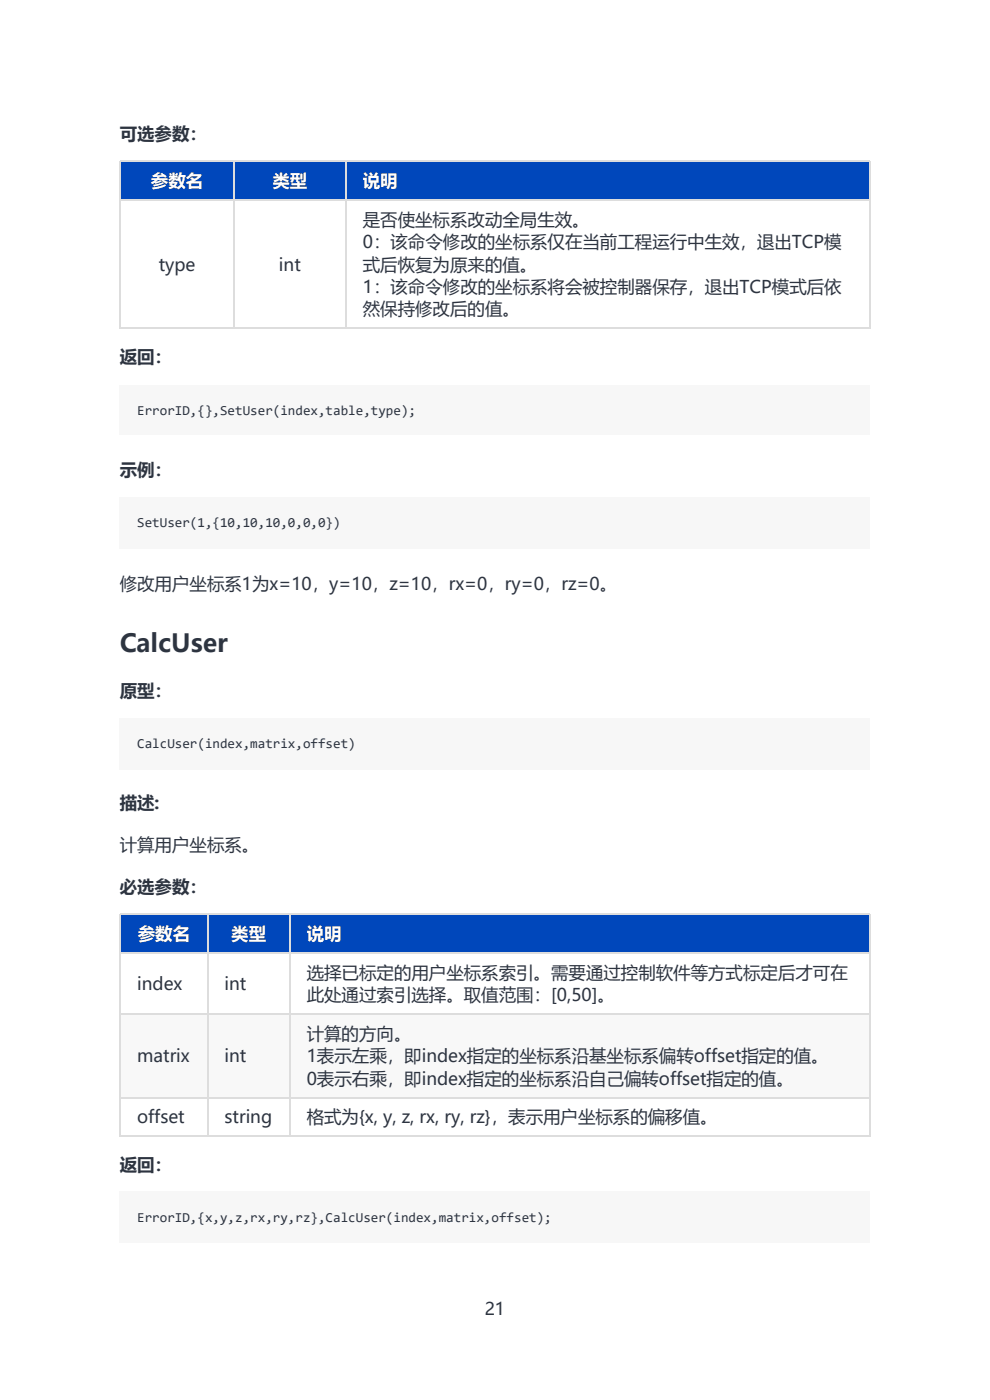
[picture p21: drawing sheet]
<svg xmlns="http://www.w3.org/2000/svg" width="210mm" height="297mm" viewBox="0 0 210 297" stroke-linecap="round" stroke-linejoin="round" font-family="sans-serif">
<defs><g id="words">
<text font-size="5.3" fill="#2d3440" x="25.4" y="138.3">CalcUser</text>
<g font-size="3.7" fill="#2d3440">
<text x="25.4" y="29.6">可选参数：</text>
<text x="77" y="47.9">是否使坐标系改动全局生效。</text>
<text x="77" y="52.6">0：该命令修改的坐标系仅在当前工程运行中生效，退出TCP模</text>
<text x="33.7" y="57.4">type</text>
<text x="59.2" y="57.4">int</text>
<text x="77" y="57.4">式后恢复为原来的值。</text>
<text x="77" y="62.2">1：该命令修改的坐标系将会被控制器保存，退出TCP模式后依</text>
<text x="77" y="66.9">然保持修改后的值。</text>
<text x="25.4" y="77">返回：</text>
<text x="25.4" y="101">示例：</text>
<text x="25.4" y="125.1">修改用户坐标系1为x=10，y=10，z=10，rx=0，ry=0，rz=0。</text>
<text x="25.4" y="147.8">原型：</text>
<text x="25.4" y="171.6">描述:</text>
<text x="25.4" y="180.6">计算用户坐标系。</text>
<text x="25.4" y="189.4">必选参数：</text>
<text x="29.1" y="210">index</text>
<text x="47.6" y="210">int</text>
<text x="65.1" y="207.6">选择已标定的用户坐标系索引。需要通过控制软件等方式标定后才可在</text>
<text x="65.1" y="212.4">此处通过索引选择。取值范围：[0,50]。</text>
<text x="65.1" y="220.6">计算的方向。</text>
<text x="29.1" y="225.3">matrix</text>
<text x="47.6" y="225.3">int</text>
<text x="65.1" y="225.3">1表示左乘，即index指定的坐标系沿基坐标系偏转offset指定的值。</text>
<text x="65.1" y="230.1">0表示右乘，即index指定的坐标系沿自己偏转offset指定的值。</text>
<text x="29.1" y="238.3">offset</text>
<text x="47.6" y="238.3">string</text>
<text x="65.1" y="238.3">格式为{x, y, z, rx, ry, rz}，表示用户坐标系的偏移值。</text>
<text x="25.4" y="248.3">返回：</text>
<text x="102.8" y="279">21</text>
</g>
<g font-size="3.7" fill="#fff">
<text x="32" y="39.7">参数名</text>
<text x="57.8" y="39.7">类型</text>
<text x="77" y="39.7">说明</text>
<text x="29.2" y="199.4">参数名</text>
<text x="49.1" y="199.4">类型</text>
<text x="65.1" y="199.4">说明</text>
</g>
<g font-size="2.9" fill="#2d3440">
<text x="29.1" y="88">ErrorID,{},SetUser(index,table,type);</text>
<text x="29.1" y="111.8">SetUser(1,{10,10,10,0,0,0})</text>
<text x="29.1" y="158.7">CalcUser(index,matrix,offset)</text>
<text x="29.1" y="259.2">ErrorID,{x,y,z,rx,ry,rz},CalcUser(index,matrix,offset);</text>
</g>
</g></defs>
<path d="M25.4 34.1h24.1v8.2h-24.1z" fill="#0047bb"/>
<path d="M49.5 34.1h23.8v8.2h-23.8z" fill="#fff"/>
<path d="M49.5 34.1h23.8v8.2h-23.8z" fill="#0047bb"/>
<path d="M73.3 34.1h111v8.2h-111z" fill="#fff"/>
<path d="M73.3 34.1h111v8.2h-111z" fill="#0047bb"/>
<g fill="#fff">
<path d="M25.4 42.3h24.1v27.3h-24.1z"/>
<path d="M49.5 42.3h23.8v27.3h-23.8z"/>
<path d="M73.3 42.3h111v27.3h-111z"/>
</g>
<path d="M25.4 34.2h159.2M25.5 34.1v35.7M49.6 34.1v35.7M73.4 34.1v35.7M184.5 34.1v35.7M25.4 42.4h159.2M25.4 69.7h159.2" fill="none" stroke="#ddd" stroke-width=".26"/>
<g fill="#f7f7f7">
<path d="M25.4 81.7h159.2v10.6h-159.2z"/>
<path d="M25.4 105.5h159.2v10.9h-159.2z"/>
<path d="M25.4 152.3h159.2v10.9h-159.2z"/>
</g>
<path d="M25.4 193.9h18.5v8.2h-18.5z" fill="#fff"/>
<path d="M25.4 193.9h18.5v8.2h-18.5z" fill="#0047bb"/>
<path d="M43.9 193.9h17.5v8.2h-17.5z" fill="#fff"/>
<path d="M43.9 193.9h17.5v8.2h-17.5z" fill="#0047bb"/>
<path d="M61.4 193.9h122.9v8.2h-122.9z" fill="#fff"/>
<path d="M61.4 193.9h122.9v8.2h-122.9z" fill="#0047bb"/>
<g fill="#fff">
<path d="M25.4 202.1h18.5v12.9h-18.5z"/>
<path d="M43.9 202.1h17.5v12.9h-17.5z"/>
<path d="M61.4 202.1h122.9v12.9h-122.9z"/>
</g>
<g fill="#f8f8f8">
<path d="M25.4 215h18.5v17.7h-18.5z"/>
<path d="M43.9 215h17.5v17.7h-17.5z"/>
<path d="M61.4 215h122.9v17.7h-122.9z"/>
</g>
<g fill="#fff">
<path d="M25.4 232.7h18.5v8.2h-18.5z"/>
<path d="M43.9 232.7h17.5v8.2h-17.5z"/>
<path d="M61.4 232.7h122.9v8.2h-122.9z"/>
</g>
<path d="M25.4 194h159.2M25.5 193.9v47.3M44 193.9v47.3M61.5 193.9v47.3M184.5 193.9v47.3M25.4 215.1h159.2M25.4 202.2h159.2M25.4 232.9h159.2M25.4 241.1h159.2" fill="none" stroke="#ddd" stroke-width=".26"/>
<g fill="#f7f7f7">
<path d="M25.4 252.8h159.2v10.9h-159.2z"/>
<path d="M29.1 85.4h59.2v3.5h-59.2z"/>
<path d="M29.1 109.2h43.1v3.5h-43.1z"/>
<path d="M29.1 156h46.3v3.5h-46.3z"/>
<path d="M29.1 256.5h88.1v3.5h-88.1z"/>
</g>
<use href="#words"/>
</svg>
